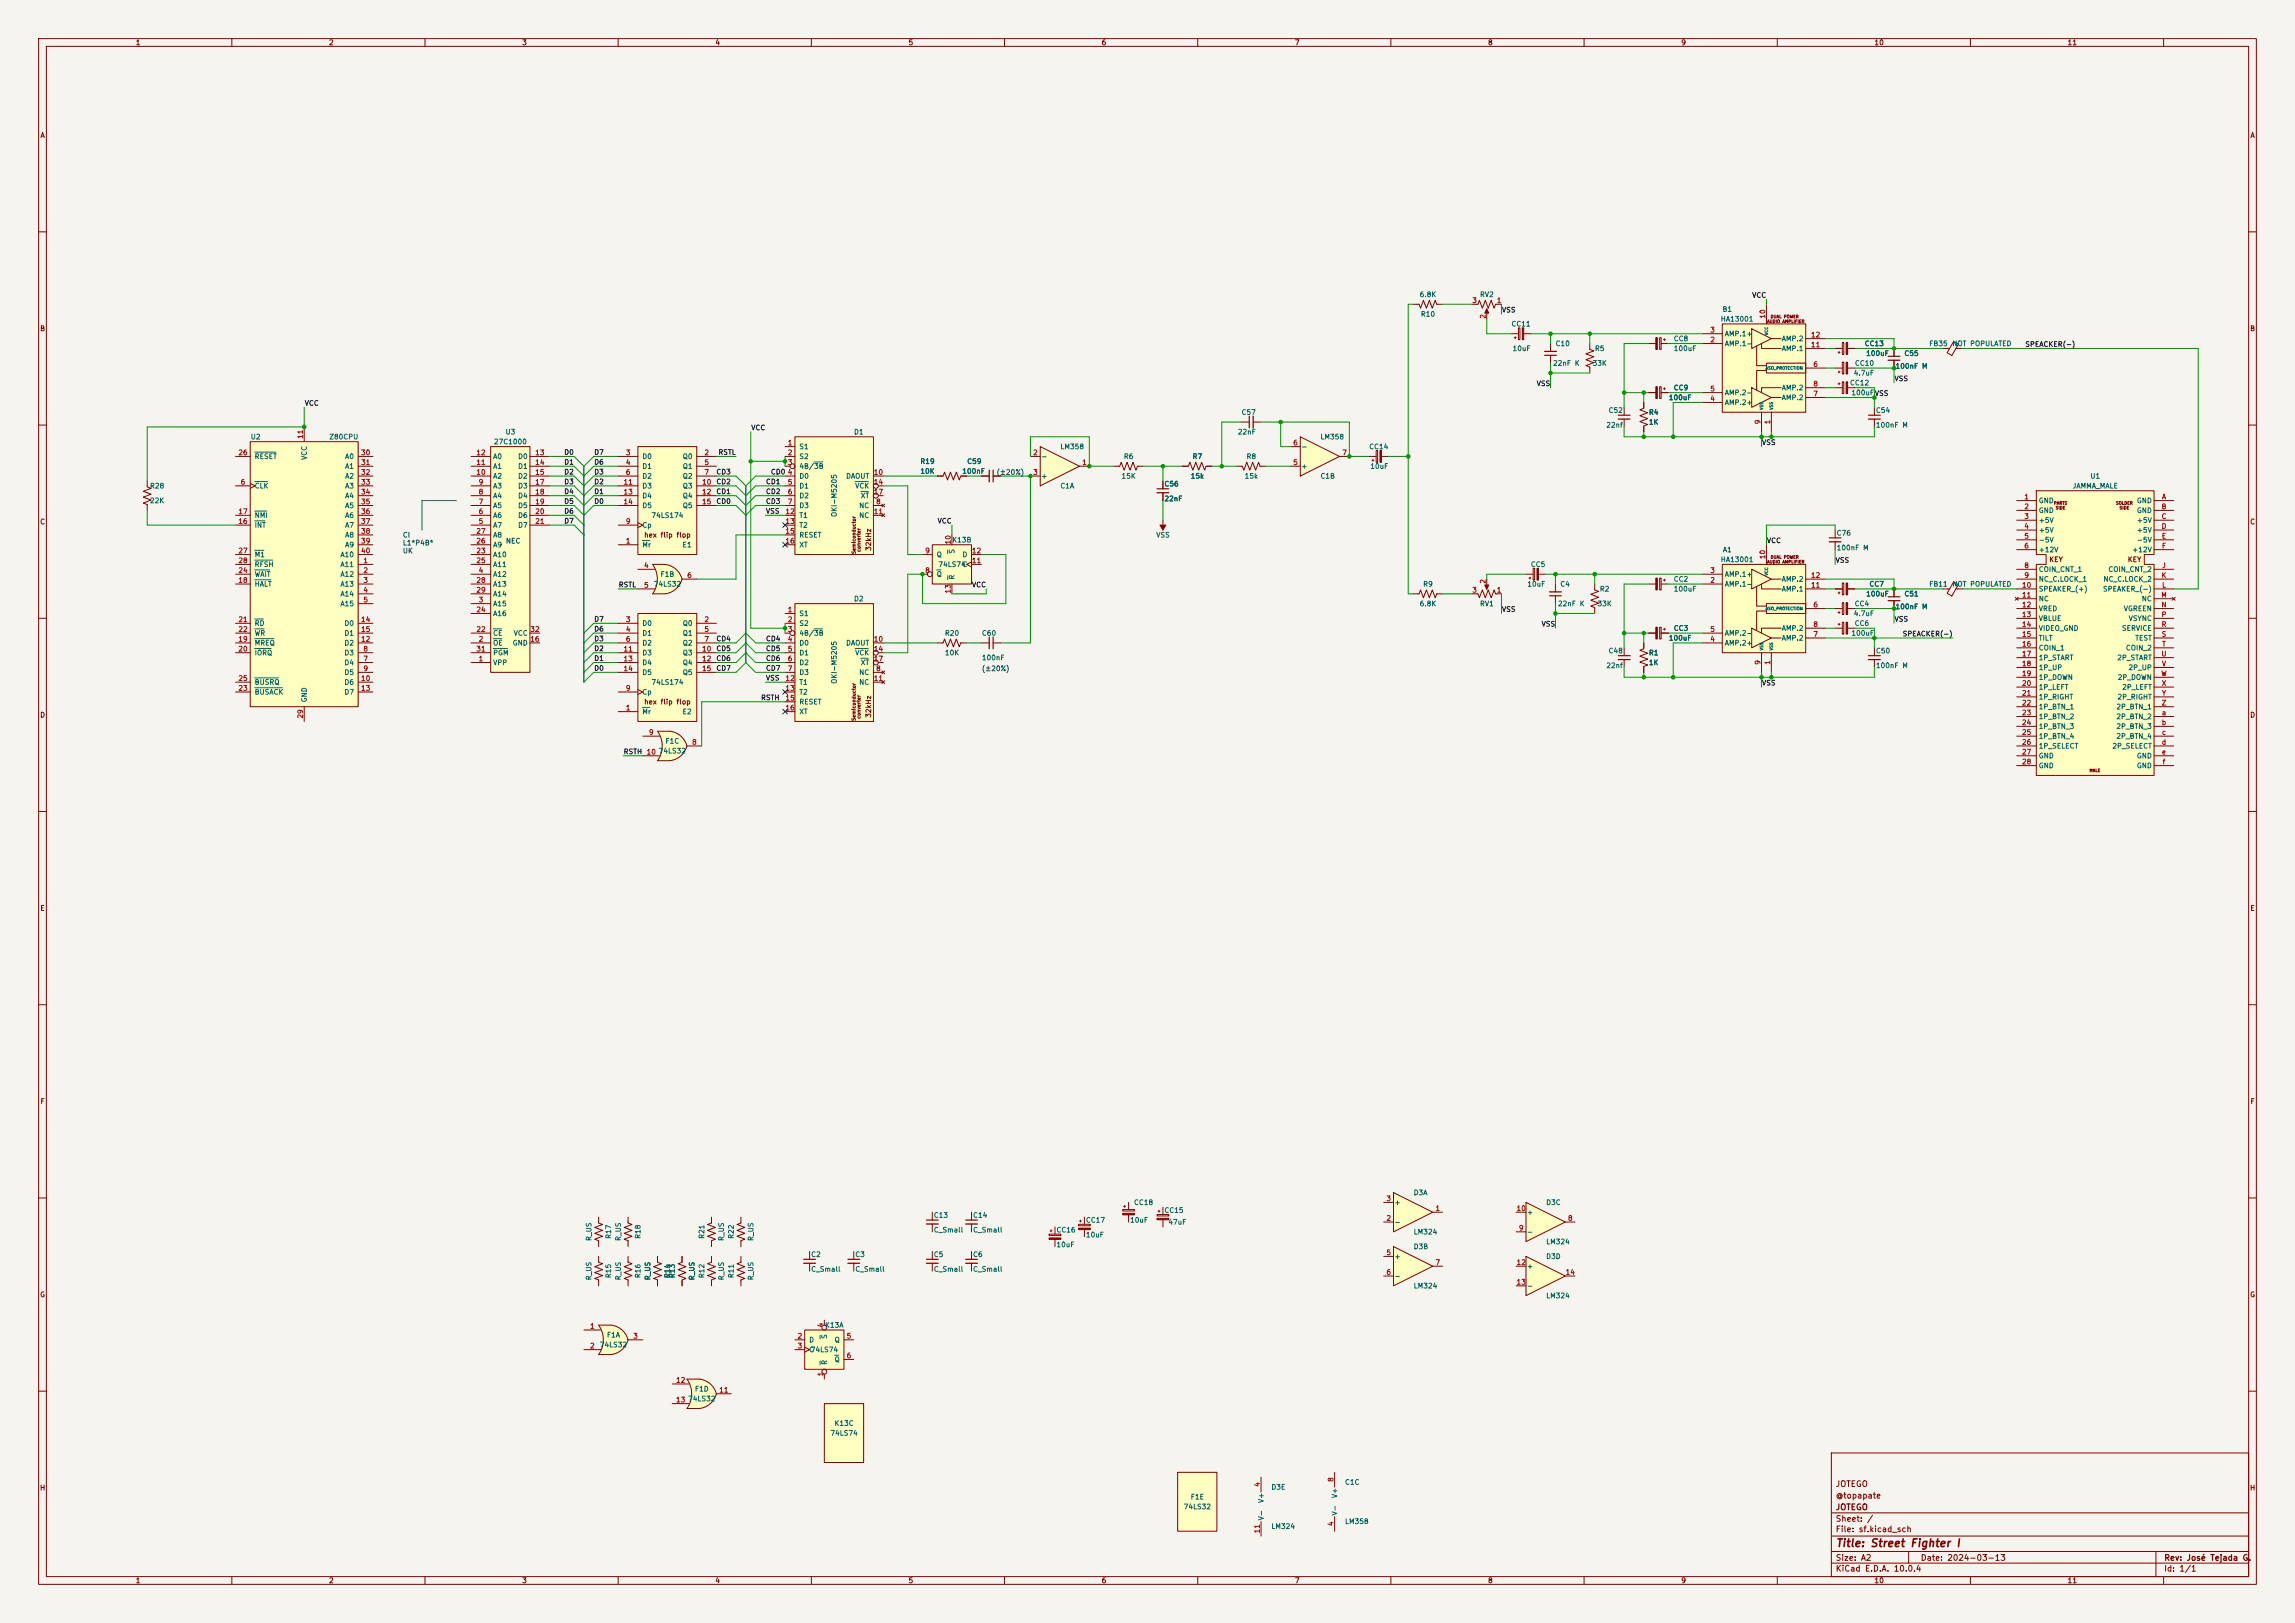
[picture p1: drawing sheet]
<svg xmlns="http://www.w3.org/2000/svg" width="594mm" height="420mm" viewBox="0 0 594 420" stroke-linecap="round" stroke-linejoin="round" font-family="sans-serif">
<defs><g id="words">
<text font-size="2" fill="#840000" x="475" y="400.8">Title: Street Fighter I</text>
<g font-size="1.5" fill="#840000">
<text x="475" y="388.1">@topapate</text>
<text x="475" y="385.1">JOTEGO</text>
<text x="475" y="394.1">Sheet: /</text>
<text x="475" y="391.1">JOTEGO</text>
<text x="475" y="396.8">File: sf.kicad_sch</text>
<text x="475" y="407">KiCad E.D.A. 10.0.4</text>
<text x="475" y="404.2">Size: A2</text>
<text x="497" y="404.2">Date: 2024-03-13</text>
<text x="560" y="404.2">Rev: José Tejada G.</text>
<text x="560" y="407">Id: 1/1</text>
</g>
<g font-size="1.3" fill="#840000">
<text x="35" y="12">1</text>
<text x="85" y="12">2</text>
<text x="135" y="12">3</text>
<text x="185" y="12">4</text>
<text x="235" y="12">5</text>
<text x="285" y="12">6</text>
<text x="335" y="12">7</text>
<text x="385" y="12">8</text>
<text x="435" y="12">9</text>
<text x="485" y="12">10</text>
<text x="535" y="12">11</text>
<text x="10.3" y="36">A</text>
<text x="582.3" y="36">A</text>
<text x="10.3" y="86">B</text>
<text x="582.3" y="86">B</text>
<text x="10.3" y="136">C</text>
<text x="582.3" y="136">C</text>
<text x="166.6" y="139.4">hex flip flop</text>
<text x="225.8" y="142.7" transform="rotate(-90 225.8 142.7)">32kHz</text>
<text x="530.3" y="145.8">KEY</text>
<text x="550.6" y="145.8">KEY</text>
<text x="10.3" y="186">D</text>
<text x="166.6" y="182.6">hex flip flop</text>
<text x="225.8" y="185.9" transform="rotate(-90 225.8 185.9)">32kHz</text>
<text x="582.3" y="186">D</text>
<text x="10.3" y="236">E</text>
<text x="582.3" y="236">E</text>
<text x="10.3" y="286">F</text>
<text x="582.3" y="286">F</text>
<text x="10.3" y="336">G</text>
<text x="582.3" y="336">G</text>
<text x="10.2" y="386">H</text>
<text x="582.2" y="386">H</text>
<text x="35" y="410">1</text>
<text x="85" y="410">2</text>
<text x="135" y="410">3</text>
<text x="185" y="410">4</text>
<text x="235" y="410">5</text>
<text x="285" y="410">6</text>
<text x="335" y="410">7</text>
<text x="385" y="410">8</text>
<text x="435" y="410">9</text>
<text x="485" y="410">10</text>
<text x="535" y="410">11</text>
</g>
<g font-size="1.3" fill="#006464">
<text x="367.3" y="77.2">6.8K</text>
<text x="382.9" y="77.2">RV2</text>
<text x="367.6" y="82.3">R10</text>
<text x="445.2" y="83.5">HA13001</text>
<text x="445.7" y="81">B1</text>
<text x="391.1" y="84.8">CC11</text>
<text x="402.5" y="89.9">C10</text>
<text x="433.1" y="88.6">CC8</text>
<text x="446.3" y="89.9">AMP.1-</text>
<text x="446.3" y="87.3">AMP.1+</text>
<text x="461" y="88.6">AMP.2</text>
<text x="482.5" y="89.9">CC13</text>
<text x="499.2" y="89.9">FB35</text>
<text x="505.2" y="89.9">NOT POPULATED</text>
<text x="391.4" y="91.1">10uF</text>
<text x="401.8" y="95">22nF K</text>
<text x="412.1" y="95">33K</text>
<text x="412.7" y="91.1">R5</text>
<text x="433.1" y="91.1">100uF</text>
<text x="461" y="91.1">AMP.1</text>
<text x="480" y="95">CC10</text>
<text x="482.9" y="92.4">100uF</text>
<text x="490.5" y="95.7">100nF M</text>
<text x="492.8" y="92.4">C55</text>
<text x="433.1" y="101.3">CC9</text>
<text x="461" y="101.3">AMP.2</text>
<text x="478.7" y="100">CC12</text>
<text x="479.7" y="97.5">4.7uF</text>
<text x="321.2" y="107.7">C57</text>
<text x="416.2" y="107.1">C52</text>
<text x="426.6" y="107.7">R4</text>
<text x="431.8" y="103.8">100uF</text>
<text x="446.3" y="105.1">AMP.2+</text>
<text x="446.3" y="102.6">AMP.2-</text>
<text x="461" y="103.8">AMP.2</text>
<text x="479.1" y="102.6">100uFVSS</text>
<text x="485.4" y="107.1">C54</text>
<text x="130.7" y="112.7">U3</text>
<text x="220.9" y="112.7">D1</text>
<text x="320.3" y="112.7">22nF</text>
<text x="415.6" y="111">22nf</text>
<text x="426.6" y="110.2">1K</text>
<text x="485.4" y="111">100nF M</text>
<text x="64.8" y="114">U2</text>
<text x="65.8" y="119.1">RESET</text>
<text x="79.7" y="119.1" transform="rotate(-90 79.7 119.1)">VCC</text>
<text x="85.1" y="114">Z80CPU</text>
<text x="89.2" y="119.1">A0</text>
<text x="127.5" y="119.1">A0</text>
<text x="127.7" y="115.3">27C1000</text>
<text x="134" y="119.1">D0</text>
<text x="166.1" y="119.1">D0</text>
<text x="176.6" y="119.1">Q0</text>
<text x="206.8" y="116.5">S1</text>
<text x="206.8" y="119.1">S2</text>
<text x="269.4" y="119.1">-</text>
<text x="274.3" y="116.5">LM358</text>
<text x="290.8" y="119.1">R6</text>
<text x="308.5" y="119.1">R7</text>
<text x="322.5" y="119.1">R8</text>
<text x="336.7" y="116.5">-</text>
<text x="341.6" y="114">LM358</text>
<text x="354.2" y="116.5">CC14</text>
<text x="89.2" y="121.6">A1</text>
<text x="89.2" y="124.2">A2</text>
<text x="127.5" y="124.2">A2</text>
<text x="127.5" y="121.6">A1</text>
<text x="134" y="121.6">D1</text>
<text x="134" y="124.2">D2</text>
<text x="166.1" y="121.6">D1</text>
<text x="166.1" y="124.2">D2</text>
<text x="176.6" y="121.6">Q1</text>
<text x="176.6" y="124.2">Q2</text>
<text x="206.8" y="121.6">4B/3B</text>
<text x="206.8" y="124.2">D0</text>
<text x="218.9" y="124.2">DAOUT</text>
<text x="238.1" y="120.4">R19</text>
<text x="238.1" y="122.9">10K</text>
<text x="248.9" y="122.9">100nF</text>
<text x="250.2" y="120.4">C59</text>
<text x="269.4" y="124.2">+</text>
<text x="290.2" y="124.2">15K</text>
<text x="308.1" y="124.2">15k</text>
<text x="322" y="124.2">15k</text>
<text x="336.7" y="121.6">+</text>
<text x="341.6" y="124.2">C1B</text>
<text x="354.5" y="121.6">10uF</text>
<text x="540.9" y="124.2">U1</text>
<text x="38.7" y="126.7">R28</text>
<text x="38.7" y="130.5">22K</text>
<text x="65.8" y="126.7">CLK</text>
<text x="89.2" y="126.7">A3</text>
<text x="89.2" y="129.2">A4</text>
<text x="89.2" y="131.8">A5</text>
<text x="127.5" y="131.8">A5</text>
<text x="127.5" y="129.2">A4</text>
<text x="127.5" y="126.7">A3</text>
<text x="134" y="126.7">D3</text>
<text x="134" y="129.2">D4</text>
<text x="134" y="131.8">D5</text>
<text x="166.1" y="126.7">D3</text>
<text x="166.1" y="129.2">D4</text>
<text x="166.1" y="131.8">D5</text>
<text x="176.6" y="126.7">Q3</text>
<text x="176.6" y="129.2">Q4</text>
<text x="176.6" y="131.8">Q5</text>
<text x="206.8" y="126.7">D1</text>
<text x="206.8" y="129.2">D2</text>
<text x="206.8" y="131.8">D3</text>
<text x="221.2" y="126.7">VCK</text>
<text x="222.2" y="131.8">NC</text>
<text x="222.7" y="129.2">XT</text>
<text x="274.3" y="126.7">C1A</text>
<text x="301.3" y="126.2">C56</text>
<text x="301.3" y="130">22nF</text>
<text x="527.6" y="130.5">GND</text>
<text x="536.3" y="126.7">JAMMA_MALE</text>
<text x="552.9" y="130.5">GND</text>
<text x="65.8" y="136.9">INT</text>
<text x="65.8" y="134.3">NMI</text>
<text x="89.2" y="134.3">A6</text>
<text x="89.2" y="136.9">A7</text>
<text x="127.5" y="136.9">A7</text>
<text x="127.5" y="134.3">A6</text>
<text x="134" y="134.3">D6</text>
<text x="134" y="136.9">D7</text>
<text x="166.1" y="136.9">Cp</text>
<text x="168.5" y="134.3">74LS174</text>
<text x="206.8" y="134.3">T1</text>
<text x="206.8" y="136.9">T2</text>
<text x="216.9" y="133.9" transform="rotate(-90 216.9 133.9)">OKI-M5205</text>
<text x="222.2" y="134.3">NC</text>
<text x="527.6" y="133.1">GND</text>
<text x="527.6" y="135.6">+5V</text>
<text x="552.9" y="133.1">GND</text>
<text x="552.9" y="135.6">+5V</text>
<text x="89.2" y="139.4">A8</text>
<text x="89.2" y="141.9">A9</text>
<text x="127.5" y="141.9">A9</text>
<text x="127.5" y="139.4">A8</text>
<text x="166.1" y="141.9">Mr</text>
<text x="176.5" y="141.9">E1</text>
<text x="206.8" y="139.4">RESET</text>
<text x="206.8" y="141.9">XT</text>
<text x="246.3" y="140.7">K13B</text>
<text x="247.4" y="143.4" transform="rotate(-90 247.4 143.4)">S</text>
<text x="299.1" y="139.4">VSS</text>
<text x="445.8" y="143.2">A1</text>
<text x="475.2" y="142.7">100nF M</text>
<text x="475.2" y="138.9">C76</text>
<text x="527.6" y="138.1">+5V</text>
<text x="527.6" y="140.7">-5V</text>
<text x="527.6" y="143.2">+12V</text>
<text x="551.7" y="143.2">+12V</text>
<text x="552.9" y="138.1">+5V</text>
<text x="552.9" y="140.7">-5V</text>
<text x="65.8" y="149.6">WAIT</text>
<text x="65.8" y="144.5">M1</text>
<text x="65.8" y="147">RFSH</text>
<text x="88" y="147">A11</text>
<text x="88" y="149.6">A12</text>
<text x="88" y="144.5">A10</text>
<text x="127.5" y="149.6">A12</text>
<text x="127.5" y="144.5">A10</text>
<text x="127.5" y="147">A11</text>
<text x="170.8" y="149.6">F1B</text>
<text x="242.3" y="149.6">Q</text>
<text x="242.3" y="144.5">Q</text>
<text x="242.7" y="147">74LS74</text>
<text x="249" y="147">C</text>
<text x="249" y="144.5">D</text>
<text x="396.1" y="147">CC5</text>
<text x="445.2" y="145.8">HA13001</text>
<text x="446.3" y="149.6">AMP.1+</text>
<text x="527.6" y="148.3">COIN_CNT_1</text>
<text x="545.6" y="148.3">COIN_CNT_2</text>
<text x="65.8" y="152.1">HALT</text>
<text x="88" y="152.1">A13</text>
<text x="88" y="154.6">A14</text>
<text x="127.5" y="152.1">A13</text>
<text x="127.5" y="154.6">A14</text>
<text x="169.1" y="152.1">74LS32</text>
<text x="220.9" y="155.9">D2</text>
<text x="247.4" y="150.1" transform="rotate(-90 247.4 150.1)">R</text>
<text x="368.2" y="152.1">R9</text>
<text x="395.2" y="152.1">10uF</text>
<text x="403.7" y="152.1">C4</text>
<text x="413.9" y="153.4">R2</text>
<text x="433.1" y="150.8">CC2</text>
<text x="433.1" y="153.4">100uF</text>
<text x="446.3" y="152.1">AMP.1-</text>
<text x="461" y="153.4">AMP.1</text>
<text x="461" y="150.8">AMP.2</text>
<text x="482.9" y="154.6">100uF</text>
<text x="483.7" y="152.1">CC7</text>
<text x="492.8" y="154.6">C51</text>
<text x="499.2" y="152.1">FB11</text>
<text x="505.2" y="152.1">NOT POPULATED</text>
<text x="527.6" y="150.8">NC_C.LOCK_1</text>
<text x="527.6" y="153.4">SPEAKER_(+)</text>
<text x="527.6" y="155.9">NC</text>
<text x="544.2" y="153.4">SPEAKER_(-)</text>
<text x="544.3" y="150.8">NC_C.LOCK_2</text>
<text x="554.2" y="155.9">NC</text>
<text x="88" y="157.2">A15</text>
<text x="127.5" y="157.2">A15</text>
<text x="127.5" y="159.7">A16</text>
<text x="206.8" y="159.7">S1</text>
<text x="367.3" y="157.2">6.8K</text>
<text x="382.9" y="157.2">RV1</text>
<text x="403.1" y="157.2">22nF K</text>
<text x="413.3" y="157.2">33K</text>
<text x="479.7" y="159.7">4.7uF</text>
<text x="479.9" y="157.2">CC4</text>
<text x="490.5" y="157.9">100nF M</text>
<text x="527.6" y="158.5">VRED</text>
<text x="527.6" y="161">VBLUE</text>
<text x="549.6" y="158.5">VGREEN</text>
<text x="550.8" y="161">VSYNC</text>
<text x="65.8" y="167.3">MREQ</text>
<text x="65.8" y="162.3">RD</text>
<text x="65.8" y="164.8">WR</text>
<text x="89" y="167.3">D2</text>
<text x="89" y="162.3">D0</text>
<text x="89" y="164.8">D1</text>
<text x="127.5" y="167.3">OE</text>
<text x="127.5" y="164.8">CE</text>
<text x="132.6" y="167.3">GND</text>
<text x="132.8" y="164.8">VCC</text>
<text x="166.1" y="162.3">D0</text>
<text x="166.1" y="164.8">D1</text>
<text x="166.1" y="167.3">D2</text>
<text x="176.6" y="162.3">Q0</text>
<text x="176.6" y="164.8">Q1</text>
<text x="176.6" y="167.3">Q2</text>
<text x="206.8" y="162.3">S2</text>
<text x="206.8" y="164.8">4B/3B</text>
<text x="206.8" y="167.3">D0</text>
<text x="218.9" y="167.3">DAOUT</text>
<text x="244.4" y="164.8">R20</text>
<text x="254" y="164.8">C60</text>
<text x="431.8" y="166.1">100uF</text>
<text x="433.1" y="163.5">CC3</text>
<text x="446.3" y="167.3">AMP.2+</text>
<text x="446.3" y="164.8">AMP.2-</text>
<text x="461" y="166.1">AMP.2</text>
<text x="461" y="163.5">AMP.2</text>
<text x="479.1" y="164.8">100uF</text>
<text x="479.9" y="162.3">CC6</text>
<text x="527.6" y="163.5">VIDEO_GND</text>
<text x="527.6" y="166.1">TILT</text>
<text x="549.1" y="163.5">SERVICE</text>
<text x="552.5" y="166.1">TEST</text>
<text x="65.8" y="169.9">IORQ</text>
<text x="89" y="172.4">D4</text>
<text x="89" y="169.9">D3</text>
<text x="127.5" y="172.4">VPP</text>
<text x="127.5" y="169.9">PGM</text>
<text x="166.1" y="169.9">D3</text>
<text x="166.1" y="172.4">D4</text>
<text x="176.6" y="169.9">Q3</text>
<text x="176.6" y="172.4">Q4</text>
<text x="206.8" y="169.9">D1</text>
<text x="206.8" y="172.4">D2</text>
<text x="221.2" y="169.9">VCK</text>
<text x="222.7" y="172.4">XT</text>
<text x="244.4" y="169.9">10K</text>
<text x="254" y="171.2">100nF</text>
<text x="415.6" y="173.2">22nf</text>
<text x="416.2" y="169.4">C48</text>
<text x="426.6" y="169.9">R1</text>
<text x="426.6" y="172.4">1K</text>
<text x="485.4" y="173.2">100nF M</text>
<text x="485.4" y="169.4">C50</text>
<text x="527.6" y="168.6">COIN_1</text>
<text x="527.6" y="171.2">1P_START</text>
<text x="527.6" y="173.7">1P_UP</text>
<text x="547.9" y="171.2">2P_START</text>
<text x="550.1" y="168.6">COIN_2</text>
<text x="550.8" y="173.7">2P_UP</text>
<text x="65.8" y="177.5">BUSRQ</text>
<text x="89" y="175">D5</text>
<text x="89" y="177.5">D6</text>
<text x="166.1" y="175">D5</text>
<text x="168.5" y="177.5">74LS174</text>
<text x="176.6" y="175">Q5</text>
<text x="206.8" y="175">D3</text>
<text x="206.8" y="177.5">T1</text>
<text x="216.9" y="177.1" transform="rotate(-90 216.9 177.1)">OKI-M5205</text>
<text x="222.2" y="175">NC</text>
<text x="222.2" y="177.5">NC</text>
<text x="527.6" y="176.2">1P_DOWN</text>
<text x="527.6" y="178.8">1P_LEFT</text>
<text x="548" y="176.2">2P_DOWN</text>
<text x="549.1" y="178.8">2P_LEFT</text>
<text x="65.8" y="180">BUSACK</text>
<text x="79.7" y="181.9" transform="rotate(-90 79.7 181.9)">GND</text>
<text x="89" y="180">D7</text>
<text x="166.1" y="185.1">Mr</text>
<text x="166.1" y="180">Cp</text>
<text x="176.5" y="185.1">E2</text>
<text x="206.8" y="180">T2</text>
<text x="206.8" y="182.6">RESET</text>
<text x="206.8" y="185.1">XT</text>
<text x="527.6" y="181.3">1P_RIGHT</text>
<text x="527.6" y="183.9">1P_BTN_1</text>
<text x="547.6" y="183.9">2P_BTN_1</text>
<text x="547.9" y="181.3">2P_RIGHT</text>
<text x="527.6" y="186.4">1P_BTN_2</text>
<text x="527.6" y="188.9">1P_BTN_3</text>
<text x="527.6" y="191.5">1P_BTN_4</text>
<text x="547.6" y="186.4">2P_BTN_2</text>
<text x="547.6" y="188.9">2P_BTN_3</text>
<text x="547.6" y="191.5">2P_BTN_4</text>
<text x="170.4" y="195.3">74LS32</text>
<text x="172.1" y="192.7">F1C</text>
<text x="527.6" y="194">1P_SELECT</text>
<text x="527.6" y="196.6">GND</text>
<text x="546.6" y="194">2P_SELECT</text>
<text x="552.9" y="196.6">GND</text>
<text x="527.6" y="199.1">GND</text>
<text x="552.9" y="199.1">GND</text>
<text x="365.8" y="309.6">D3A</text>
<text x="241.6" y="315.4">C13</text>
<text x="251.7" y="315.4">C14</text>
<text x="280.9" y="316.7">CC17</text>
<text x="292.4" y="316.7">10uF</text>
<text x="293.4" y="312.1">CC18</text>
<text x="301.3" y="314.2">CC15</text>
<text x="302.3" y="317.2">47uF</text>
<text x="360.8" y="317.2">-</text>
<text x="360.8" y="312.1">+</text>
<text x="395.1" y="314.7">+</text>
<text x="400.1" y="312.1">D3C</text>
<text x="153.4" y="321.3" transform="rotate(-90 153.4 321.3)">R_US</text>
<text x="158.5" y="320.7" transform="rotate(-90 158.5 320.7)">R17</text>
<text x="161" y="321.3" transform="rotate(-90 161 321.3)">R_US</text>
<text x="166.1" y="320.7" transform="rotate(-90 166.1 320.7)">R18</text>
<text x="182.6" y="320.7" transform="rotate(-90 182.6 320.7)">R21</text>
<text x="187.7" y="321.3" transform="rotate(-90 187.7 321.3)">R_US</text>
<text x="190.2" y="320.7" transform="rotate(-90 190.2 320.7)">R22</text>
<text x="195.3" y="321.3" transform="rotate(-90 195.3 321.3)">R_US</text>
<text x="241.6" y="319.2">C_Small</text>
<text x="251.7" y="319.2">C_Small</text>
<text x="273.3" y="319.2">CC16</text>
<text x="273.3" y="323">10uF</text>
<text x="280.9" y="320.5">10uF</text>
<text x="365.8" y="323.6">D3B</text>
<text x="365.8" y="319.7">LM324</text>
<text x="395.1" y="319.7">-</text>
<text x="400.1" y="322.3">LM324</text>
<text x="209.8" y="325.6">C2</text>
<text x="209.8" y="329.4">C_Small</text>
<text x="221.2" y="325.6">C3</text>
<text x="221.2" y="329.4">C_Small</text>
<text x="241.6" y="325.6">C5</text>
<text x="241.6" y="329.4">C_Small</text>
<text x="251.7" y="325.6">C6</text>
<text x="251.7" y="329.4">C_Small</text>
<text x="360.8" y="326.1">+</text>
<text x="395.1" y="328.6">+</text>
<text x="400.1" y="326.1">D3D</text>
<text x="153.4" y="331.4" transform="rotate(-90 153.4 331.4)">R_US</text>
<text x="158.5" y="330.9" transform="rotate(-90 158.5 330.9)">R15</text>
<text x="161" y="331.4" transform="rotate(-90 161 331.4)">R_US</text>
<text x="166.1" y="330.9" transform="rotate(-90 166.1 330.9)">R16</text>
<text x="168.6" y="331.4" transform="rotate(-90 168.6 331.4)">R_US</text>
<text x="173.7" y="330.9" transform="rotate(-90 173.7 330.9)">R14</text>
<text x="175" y="330.9" transform="rotate(-90 175 330.9)">R13</text>
<text x="180" y="331.4" transform="rotate(-90 180 331.4)">R_US</text>
<text x="182.6" y="330.9" transform="rotate(-90 182.6 330.9)">R12</text>
<text x="187.7" y="331.4" transform="rotate(-90 187.7 331.4)">R_US</text>
<text x="190.2" y="330.9" transform="rotate(-90 190.2 330.9)">R11</text>
<text x="195.3" y="331.4" transform="rotate(-90 195.3 331.4)">R_US</text>
<text x="360.8" y="331.2">-</text>
<text x="365.8" y="333.7">LM324</text>
<text x="395.1" y="333.7">-</text>
<text x="400.1" y="336.3">LM324</text>
<text x="157" y="346.4">F1A</text>
<text x="209.3" y="347.7">D</text>
<text x="213.4" y="343.9">K13A</text>
<text x="214.3" y="346.6" transform="rotate(-90 214.3 346.6)">S</text>
<text x="215.9" y="347.7">Q</text>
<text x="155.1" y="349">74LS32</text>
<text x="209.3" y="350.2">C</text>
<text x="209.7" y="350.2">74LS74</text>
<text x="214.3" y="353.3" transform="rotate(-90 214.3 353.3)">R</text>
<text x="215.9" y="352.8">Q</text>
<text x="178" y="362.9">74LS32</text>
<text x="179.7" y="360.4">F1D</text>
<text x="214.8" y="371.8">74LS74</text>
<text x="215.9" y="369.3">K13C</text>
<text x="308.1" y="388.3">F1E</text>
<text x="327.4" y="389.1" transform="rotate(-90 327.4 389.1)">V+</text>
<text x="328.9" y="385.8">D3E</text>
<text x="346.4" y="387.8" transform="rotate(-90 346.4 387.8)">V+</text>
<text x="348" y="384.5">C1C</text>
<text x="306.2" y="390.9">74LS32</text>
<text x="327.4" y="393.6" transform="rotate(-90 327.4 393.6)">V-</text>
<text x="328.9" y="395.9">LM324</text>
<text x="346.4" y="392.3" transform="rotate(-90 346.4 392.3)">V-</text>
<text x="348" y="394.7">LM358</text>
</g>
<g font-size="1.3" fill="#0f0f0f">
<text x="453.4" y="77.3">VCC</text>
<text x="388.6" y="81.2">VSS</text>
<text x="524.1" y="90">SPEACKER(-)</text>
<text x="397.6" y="100.2">VSS</text>
<text x="490.2" y="98.9">VSS</text>
<text x="78.7" y="105.3">VCC</text>
<text x="194.3" y="111.6">VCC</text>
<text x="145.9" y="118">D0</text>
<text x="153.7" y="118">D7</text>
<text x="185.8" y="118">RSTL</text>
<text x="455.9" y="115.4">VSS</text>
<text x="145.9" y="120.5">D1</text>
<text x="145.9" y="125.6">D3</text>
<text x="145.9" y="123.1">D2</text>
<text x="153.7" y="123.1">D3</text>
<text x="153.7" y="125.6">D2</text>
<text x="153.7" y="120.5">D6</text>
<text x="185.3" y="123.1">CD3</text>
<text x="185.3" y="125.6">CD2</text>
<text x="198.1" y="125.6">CD1</text>
<text x="199.4" y="123.1">CD0</text>
<text x="145.9" y="130.7">D5</text>
<text x="145.9" y="128.1">D4</text>
<text x="153.7" y="130.7">D0</text>
<text x="153.7" y="128.1">D1</text>
<text x="185.3" y="128.1">CD1</text>
<text x="185.3" y="130.7">CD0</text>
<text x="198.1" y="130.7">CD3</text>
<text x="198.1" y="128.1">CD2</text>
<text x="145.9" y="133.2">D6</text>
<text x="145.9" y="135.8">D7</text>
<text x="198.1" y="133.2">VSS</text>
<text x="242.5" y="135.8">VCC</text>
<text x="457.2" y="140.8">VCC</text>
<text x="475" y="145.9">VSS</text>
<text x="160" y="152.3">RSTL</text>
<text x="251.4" y="152.3">VCC</text>
<text x="153.7" y="161.2">D7</text>
<text x="388.6" y="158.6">VSS</text>
<text x="490.2" y="161.2">VSS</text>
<text x="153.7" y="166.2">D3</text>
<text x="153.7" y="163.7">D6</text>
<text x="185.3" y="166.2">CD4</text>
<text x="198.1" y="166.2">CD4</text>
<text x="398.9" y="162.4">VSS</text>
<text x="492.3" y="165">SPEACKER(-)</text>
<text x="153.7" y="171.3">D1</text>
<text x="153.7" y="168.8">D2</text>
<text x="153.7" y="173.9">D0</text>
<text x="185.3" y="173.9">CD7</text>
<text x="185.3" y="168.8">CD5</text>
<text x="185.3" y="171.3">CD6</text>
<text x="198.1" y="173.9">CD7</text>
<text x="198.1" y="171.3">CD6</text>
<text x="198.1" y="168.8">CD5</text>
<text x="198.1" y="176.4">VSS</text>
<text x="455.9" y="177.7">VSS</text>
<text x="196.8" y="181.5">RSTH</text>
<text x="161.3" y="195.5">RSTH</text>
</g>
<g font-size="1.3" fill="#a90000">
<text x="380.9" y="78.7">3</text>
<text x="384.8" y="82.6" transform="rotate(-90 384.8 82.6)">2</text>
<text x="387.3" y="78.7">1</text>
<text x="457.2" y="82.6" transform="rotate(-90 457.2 82.6)">10</text>
<text x="442.5" y="88.9">2</text>
<text x="442.5" y="86.3">3</text>
<text x="468.6" y="87.6">12</text>
<text x="468.6" y="90.1">11</text>
<text x="469.2" y="95.2">6</text>
<text x="442.5" y="101.6">5</text>
<text x="469.2" y="100.3">8</text>
<text x="442.5" y="104.1">4</text>
<text x="469.2" y="102.8">7</text>
<text x="78.7" y="113.7" transform="rotate(-90 78.7 113.7)">11</text>
<text x="455.9" y="109.9" transform="rotate(-90 455.9 109.9)">9</text>
<text x="458.4" y="109.9" transform="rotate(-90 458.4 109.9)">1</text>
<text x="61.6" y="118.1">26</text>
<text x="93.3" y="118.1">30</text>
<text x="123.1" y="118.1">12</text>
<text x="138.4" y="118.1">13</text>
<text x="161.9" y="118.1">3</text>
<text x="182.2" y="118.1">2</text>
<text x="203.8" y="115.5">1</text>
<text x="203.8" y="118.1">2</text>
<text x="267.3" y="118.1">2</text>
<text x="334.6" y="115.5">6</text>
<text x="347.3" y="118.1">7</text>
<text x="62.2" y="125.7">6</text>
<text x="93.3" y="120.6">31</text>
<text x="93.3" y="123.2">32</text>
<text x="93.3" y="125.7">33</text>
<text x="123.1" y="123.2">10</text>
<text x="123.1" y="120.6">11</text>
<text x="123.8" y="125.7">9</text>
<text x="138.4" y="120.6">14</text>
<text x="138.4" y="123.2">15</text>
<text x="138.4" y="125.7">17</text>
<text x="161.2" y="125.7">11</text>
<text x="161.9" y="120.6">4</text>
<text x="161.9" y="123.2">6</text>
<text x="181.6" y="125.7">10</text>
<text x="182.2" y="120.6">5</text>
<text x="182.2" y="123.2">7</text>
<text x="203.8" y="120.6">3</text>
<text x="203.8" y="123.2">4</text>
<text x="203.8" y="125.7">5</text>
<text x="226" y="123.2">10</text>
<text x="226" y="125.7">14</text>
<text x="267.3" y="123.2">3</text>
<text x="280" y="120.6">1</text>
<text x="334.6" y="120.6">5</text>
<text x="93.3" y="128.2">34</text>
<text x="93.3" y="130.8">35</text>
<text x="123.8" y="130.8">7</text>
<text x="123.8" y="128.2">8</text>
<text x="138.4" y="128.2">18</text>
<text x="138.4" y="130.8">19</text>
<text x="161.2" y="128.2">13</text>
<text x="161.2" y="130.8">14</text>
<text x="181.6" y="128.2">12</text>
<text x="181.6" y="130.8">15</text>
<text x="203.8" y="128.2">6</text>
<text x="203.8" y="130.8">7</text>
<text x="226" y="128.2">17</text>
<text x="226.6" y="130.8">8</text>
<text x="523.8" y="129.5">1</text>
<text x="559.4" y="129.5">A</text>
<text x="61.6" y="135.9">16</text>
<text x="61.6" y="133.3">17</text>
<text x="93.3" y="133.3">36</text>
<text x="93.3" y="135.9">37</text>
<text x="123.8" y="135.9">5</text>
<text x="123.8" y="133.3">6</text>
<text x="138.4" y="133.3">20</text>
<text x="138.4" y="135.9">21</text>
<text x="161.9" y="135.9">9</text>
<text x="203.2" y="133.3">12</text>
<text x="203.2" y="135.9">13</text>
<text x="226" y="133.3">11</text>
<text x="523.8" y="132.1">2</text>
<text x="523.8" y="134.6">3</text>
<text x="523.8" y="137.1">4</text>
<text x="559.3" y="132.1">B</text>
<text x="559.3" y="134.6">C</text>
<text x="559.3" y="137.1">D</text>
<text x="61.6" y="143.5">27</text>
<text x="93.3" y="138.4">38</text>
<text x="93.3" y="140.9">39</text>
<text x="93.3" y="143.5">40</text>
<text x="123.1" y="143.5">23</text>
<text x="123.1" y="140.9">26</text>
<text x="123.1" y="138.4">27</text>
<text x="161.9" y="140.9">1</text>
<text x="203.2" y="138.4">15</text>
<text x="203.2" y="140.9">16</text>
<text x="239.3" y="143.5">9</text>
<text x="246.4" y="141" transform="rotate(-90 246.4 141)">10</text>
<text x="251.4" y="143.5">12</text>
<text x="523.8" y="139.7">5</text>
<text x="523.8" y="142.2">6</text>
<text x="559.4" y="139.7">E</text>
<text x="559.4" y="142.2">F</text>
<text x="61.6" y="148.6">24</text>
<text x="61.6" y="146">28</text>
<text x="93.9" y="146">1</text>
<text x="93.9" y="148.6">2</text>
<text x="123.1" y="146">25</text>
<text x="123.8" y="148.6">4</text>
<text x="166.6" y="147.3">4</text>
<text x="177.7" y="149.8">6</text>
<text x="239.3" y="148.6">8</text>
<text x="251.4" y="146">11</text>
<text x="442.5" y="148.6">3</text>
<text x="457.2" y="144.8" transform="rotate(-90 457.2 144.8)">10</text>
<text x="468.6" y="149.8">12</text>
<text x="523.8" y="147.3">8</text>
<text x="523.8" y="149.8">9</text>
<text x="559.3" y="149.8">K</text>
<text x="559.5" y="147.3">J</text>
<text x="61.6" y="151.1">18</text>
<text x="93.9" y="151.1">3</text>
<text x="93.9" y="153.6">4</text>
<text x="123.1" y="151.1">28</text>
<text x="123.1" y="153.6">29</text>
<text x="166.6" y="152.4">5</text>
<text x="246.4" y="153.7" transform="rotate(-90 246.4 153.7)">13</text>
<text x="380.9" y="153.6">3</text>
<text x="384.8" y="151.2" transform="rotate(-90 384.8 151.2)">2</text>
<text x="387.3" y="153.6">1</text>
<text x="442.5" y="151.1">2</text>
<text x="468.6" y="152.4">11</text>
<text x="523.2" y="152.4">10</text>
<text x="523.2" y="154.9">11</text>
<text x="559.2" y="154.9">M</text>
<text x="559.5" y="152.4">L</text>
<text x="61.6" y="161.3">21</text>
<text x="93.3" y="161.3">14</text>
<text x="93.9" y="156.2">5</text>
<text x="123.1" y="158.7">24</text>
<text x="123.8" y="156.2">3</text>
<text x="161.9" y="161.3">3</text>
<text x="182.2" y="161.3">2</text>
<text x="203.8" y="158.7">1</text>
<text x="203.8" y="161.3">2</text>
<text x="469.2" y="157.5">6</text>
<text x="523.2" y="157.5">12</text>
<text x="523.2" y="160">13</text>
<text x="559.3" y="157.5">N</text>
<text x="559.3" y="160">P</text>
<text x="61.6" y="166.3">19</text>
<text x="61.6" y="163.8">22</text>
<text x="93.3" y="166.3">12</text>
<text x="93.3" y="163.8">15</text>
<text x="123.1" y="163.8">22</text>
<text x="123.8" y="166.3">2</text>
<text x="137.1" y="166.3">16</text>
<text x="137.1" y="163.8">32</text>
<text x="161.9" y="163.8">4</text>
<text x="161.9" y="166.3">6</text>
<text x="182.2" y="163.8">5</text>
<text x="182.2" y="166.3">7</text>
<text x="203.8" y="163.8">3</text>
<text x="203.8" y="166.3">4</text>
<text x="226" y="166.3">10</text>
<text x="442.5" y="166.3">4</text>
<text x="442.5" y="163.8">5</text>
<text x="469.2" y="165.1">7</text>
<text x="469.2" y="162.5">8</text>
<text x="523.2" y="162.5">14</text>
<text x="523.2" y="165.1">15</text>
<text x="523.2" y="167.6">16</text>
<text x="559.3" y="162.5">R</text>
<text x="559.4" y="165.1">S</text>
<text x="559.5" y="167.6">T</text>
<text x="61.6" y="168.9">20</text>
<text x="93.9" y="171.4">7</text>
<text x="93.9" y="168.9">8</text>
<text x="93.9" y="174">9</text>
<text x="123.1" y="168.9">31</text>
<text x="123.8" y="171.4">1</text>
<text x="161.2" y="168.9">11</text>
<text x="161.2" y="171.4">13</text>
<text x="161.2" y="174">14</text>
<text x="181.6" y="168.9">10</text>
<text x="181.6" y="171.4">12</text>
<text x="181.6" y="174">15</text>
<text x="203.8" y="168.9">5</text>
<text x="203.8" y="171.4">6</text>
<text x="203.8" y="174">7</text>
<text x="226" y="168.9">14</text>
<text x="226" y="171.4">17</text>
<text x="226.6" y="174">8</text>
<text x="455.9" y="172.2" transform="rotate(-90 455.9 172.2)">9</text>
<text x="458.4" y="172.2" transform="rotate(-90 458.4 172.2)">1</text>
<text x="523.2" y="170.2">17</text>
<text x="523.2" y="172.7">18</text>
<text x="559.3" y="170.2">U</text>
<text x="559.4" y="172.7">V</text>
<text x="61.6" y="179">23</text>
<text x="61.6" y="176.5">25</text>
<text x="93.3" y="176.5">10</text>
<text x="93.3" y="179">13</text>
<text x="161.9" y="179">9</text>
<text x="203.2" y="176.5">12</text>
<text x="203.2" y="179">13</text>
<text x="226" y="176.5">11</text>
<text x="523.2" y="175.2">19</text>
<text x="523.2" y="177.8">20</text>
<text x="559.2" y="175.2">W</text>
<text x="559.4" y="177.8">X</text>
<text x="161.9" y="184.1">1</text>
<text x="203.2" y="181.6">15</text>
<text x="203.2" y="184.1">16</text>
<text x="523.2" y="180.3">21</text>
<text x="523.2" y="182.9">22</text>
<text x="523.2" y="185.4">23</text>
<text x="559.4" y="182.9">Z</text>
<text x="559.4" y="185.4">a</text>
<text x="559.4" y="180.3">Y</text>
<text x="78.7" y="186.1" transform="rotate(-90 78.7 186.1)">29</text>
<text x="167.8" y="190.5">9</text>
<text x="523.2" y="187.9">24</text>
<text x="523.2" y="190.5">25</text>
<text x="559.4" y="187.9">b</text>
<text x="559.4" y="190.5">c</text>
<text x="167.2" y="195.6">10</text>
<text x="179" y="193">8</text>
<text x="523.2" y="193">26</text>
<text x="523.2" y="195.6">27</text>
<text x="559.4" y="193">d</text>
<text x="559.4" y="195.6">e</text>
<text x="523.2" y="198.1">28</text>
<text x="559.6" y="198.1">f</text>
<text x="358.7" y="311.1">3</text>
<text x="358.7" y="316.2">2</text>
<text x="371.4" y="313.7">1</text>
<text x="392.4" y="313.7">10</text>
<text x="405.7" y="316.2">8</text>
<text x="393" y="318.7">9</text>
<text x="358.7" y="325.1">5</text>
<text x="371.4" y="327.6">7</text>
<text x="392.4" y="327.6">12</text>
<text x="358.7" y="330.2">6</text>
<text x="392.4" y="332.7">13</text>
<text x="405.1" y="330.2">14</text>
<text x="152.6" y="344.1">1</text>
<text x="163.8" y="346.7">3</text>
<text x="206.3" y="346.7">2</text>
<text x="213.3" y="343.6" transform="rotate(-90 213.3 343.6)">4</text>
<text x="219" y="346.7">5</text>
<text x="152.6" y="349.2">2</text>
<text x="206.3" y="349.2">3</text>
<text x="219" y="351.8">6</text>
<text x="174.8" y="358.1">12</text>
<text x="213.3" y="356.3" transform="rotate(-90 213.3 356.3)">1</text>
<text x="174.8" y="363.2">13</text>
<text x="186" y="360.7">11</text>
<text x="345.4" y="383.6" transform="rotate(-90 345.4 383.6)">8</text>
<text x="326.4" y="384.9" transform="rotate(-90 326.4 384.9)">4</text>
<text x="345.4" y="395" transform="rotate(-90 345.4 395)">4</text>
<text x="326.4" y="396.9" transform="rotate(-90 326.4 396.9)">11</text>
</g>
<g font-size="1.3" fill="#0000c2">
<text x="257.8" y="123.2">(±20%)</text>
<text x="104.1" y="139.4">CI</text>
<text x="104.1" y="141.4">L1*P4B*</text>
<text x="104.1" y="143.5">UK</text>
<text x="130.8" y="140.9">NEC</text>
<text x="254" y="174">(±20%)</text>
</g>
<g font-size=".9" fill="#840000">
<text x="221.7" y="143.5" transform="rotate(-90 221.7 143.5)">Semiconductor</text>
<text x="222.9" y="142.9" transform="rotate(-90 222.9 142.9)">converter</text>
<text x="221.7" y="186.7" transform="rotate(-90 221.7 186.7)">Semiconductor</text>
<text x="222.9" y="186.1" transform="rotate(-90 222.9 186.1)">converter</text>
</g>
<g font-size=".8" fill="#840000">
<text x="457.3" y="83.7">AUDIO AMPLIFIER</text>
<text x="458.2" y="82.5">DUAL POWER</text>
<text x="531.5" y="130.8">PARTS</text>
<text x="547.6" y="130.8">SOLDER</text>
<text x="532" y="132">SIDE</text>
<text x="548.5" y="132">SIDE</text>
<text x="457.3" y="146">AUDIO AMPLIFIER</text>
<text x="458.2" y="144.7">DUAL POWER</text>
<text x="540.7" y="200">MALE</text>
</g>
<g font-size=".8" fill="#006464">
<text x="457.8" y="86.8" transform="rotate(-90 457.8 86.8)">VCC</text>
<text x="456.9" y="95.8">ASO_PROTECTION</text>
<text x="456.5" y="106.2" transform="rotate(-90 456.5 106.2)">VSS</text>
<text x="459.1" y="106.2" transform="rotate(-90 459.1 106.2)">VSS</text>
<text x="457.8" y="149" transform="rotate(-90 457.8 149)">VCC</text>
<text x="456.9" y="158.1">ASO_PROTECTION</text>
<text x="456.5" y="168.4" transform="rotate(-90 456.5 168.4)">VSS</text>
<text x="459.1" y="168.4" transform="rotate(-90 459.1 168.4)">VSS</text>
</g>
</g></defs>
<path d="M0 0h594v420h-594z" fill="#f5f4ef" stroke="#f5f4ef" stroke-width=".26"/>
<g fill="none" stroke="#840000" stroke-width=".26">
<path d="M10 10h574v400h-574zM12 12h570v396h-570zM60 10v2M110 10v2M160 10v2M210 10v2M260 10v2M310 10v2M360 10v2M410 10v2M460 10v2M510 10v2"/>
<path d="M560 10v2M10 60h2M582 60h2M10 110h2M582 110h2M10 160h2M582 160h2M10 210h2M582 210h2M10 260h2M582 260h2M10 310h2"/>
<path d="M582 310h2M10 360h2M474 376h108v32h-108zM582 360h2M474 397.5h108M474 391.5h108M60 408v2M110 408v2M160 408v2M210 408v2M260 408v2M310 408v2"/>
<path d="M360 408v2M410 408v2M460 408v2M474 404.5h108M474 401.5h108M494 401.5v3M510 408v2M558 401.5v6.5M560 408v2"/>
</g>
<path d="M165.1 158.8h15.2v27.9h-15.2z" fill="#ffffc2"/>
<g fill="none" stroke="#840000" stroke-width=".26">
<path d="M165.1 158.8h15.2v27.9h-15.2zM160 161.3h5.1M160 163.8h5.1M160 166.4h5.1M160 179.1h5.1M160 168.9h5.1M160 171.5h5.1M160 174h5.1M165.1 178.4l1.3 .7-1.3 .6M180.3 161.3h5.1M180.3 163.8h5.1M180.3 166.4h5.1"/>
<path d="M180.3 168.9h5.1M180.3 171.5h5.1M180.3 174h5.1M160 184.2h5.1"/>
</g>
<path d="M166.2 183h2" fill="none" stroke="#006464" stroke-width=".26"/>
<path d="M395 325.1l10.1 5.1-10.1 5.1z" fill="#ffffc2"/>
<path d="M392.4 327.7h2.6M392.4 332.7h2.6M395 325.1l10.1 5.1-10.1 5.1zM405.1 330.2h2.6" fill="none" stroke="#840000" stroke-width=".26"/>
<path d="M360.7 322.6l10.1 5.1-10.1 5z" fill="#ffffc2"/>
<path d="M358.1 325.1h2.6M358.1 330.2h2.6M360.7 322.6l10.1 5.1-10.1 5zM370.8 327.7h2.6" fill="none" stroke="#840000" stroke-width=".26"/>
<path d="M360.7 308.6l10.1 5.1-10.1 5.1z" fill="#ffffc2"/>
<g fill="none" stroke="#840000" stroke-width=".26">
<path d="M38.1 124.5v1.5l1 .4-2 .7 2 .8-2 .8 2 .7-2 .8 1 .4v1.5M426.7 151.1h1.9M429.6 149.6h.3v3.1h-.3zM429.9 151.1h1.9M430.5 150.1h.5M430.8 149.9v.5M475 157.5h1.8M475.7 158.5h.5M476 158.2v.6M476.8 156h.4v3h-.4zM478.2 157.5h1.9M420.4 167.6v2.1"/>
<path d="M420.4 170.7v2M425.4 166.4v1.5l-1 .4 2.1 .7-2.1 .8 2.1 .8-2.1 .7 2.1 .8-1.1 .4v1.5M426.7 163.8h1.9M429.6 162.3h.3v3.1h-.3zM429.9 163.8h1.9M430.5 162.8h.5M430.8 162.6v.5M475 162.6h1.8M475.7 161.5h.5M476 161.3v.5M476.8 161h.4v3.1h-.4zM478.2 162.6h1.9"/>
<path d="M358.1 316.2h2.6M358.1 311.2h2.6M360.7 308.6l10.1 5.1-10.1 5.1zM370.8 313.7h2.6"/>
</g>
<g fill="#840000" stroke="#840000" stroke-width=".26">
<path d="M428.6 149.6h.4v3.1h-.4z"/>
<path d="M428.6 162.3h.4v3.1h-.4z"/>
<path d="M477.8 156h.4v3h-.4z"/>
<path d="M477.8 161h.4v3.1h-.4z"/>
</g>
<path d="M418.8 169.7h3.1" fill="none" stroke="#840000" stroke-width=".3"/>
<path d="M418.8 170.7h3.1" fill="none" stroke="#840000" stroke-width=".33"/>
<path d="M127 115.6h10.2v58.4h-10.2z" fill="#ffffc2"/>
<g fill="none" stroke="#840000" stroke-width=".26">
<path d="M121.9 118.1h5.1M127 115.6h10.2v58.4h-10.2zM137.2 118.1h5M121.9 135.9h5.1M121.9 133.4h5.1M121.9 130.8h5.1M121.9 128.3h5.1M121.9 125.7h5.1M121.9 123.2h5.1M121.9 120.7h5.1M121.9 138.4h5.1M137.2 135.9h5"/>
<path d="M137.2 133.4h5M137.2 130.8h5M137.2 128.3h5M137.2 125.7h5M137.2 123.2h5M137.2 120.7h5M475 137.2v2M121.9 156.2h5.1M121.9 148.6h5.1M121.9 143.5h5.1M121.9 158.8h5.1M121.9 146.1h5.1"/>
<path d="M121.9 141h5.1M121.9 151.1h5.1M121.9 153.7h5.1M475 140.2v2M121.9 171.5h5.1M121.9 166.4h5.1M121.9 163.8h5.1M121.9 168.9h5.1M137.2 166.4h2.5M137.2 163.8h2.5"/>
</g>
<path d="M127.6 165.3h2.3M127.6 162.7h2.2M127.6 167.8h3.8" fill="none" stroke="#006464" stroke-width=".26"/>
<path d="M473.5 139.2h3" fill="none" stroke="#840000" stroke-width=".3"/>
<path d="M473.5 140.2h3" fill="none" stroke="#840000" stroke-width=".33"/>
<g fill="#ffffc2">
<path d="M445.8 146.1h21.6v22.8h-21.6z"/>
<path d="M453.4 147.3l5.1 2.6-5.1 2.5z"/>
<path d="M453.4 162.6l5.1 2.5-5.1 2.5z"/>
</g>
<g fill="none" stroke="#840000" stroke-width=".26">
<path d="M391.2 86.4h1.8M391.9 87.4h.5M392.2 87.1v.5M393 84.8h.4v3.1h-.4zM394.4 86.4h1.8M401.3 88.9v2M401.3 91.9v2.1M411.5 88.9v1.5l1 .4-2 .8 2 .7-2 .8 2 .8-2 .7 1 .4v1.5M354.3 118.1h1.9M355.1 119.1h.5M355.3 118.9v.5M356.2 116.6h.4v3h-.4z"/>
<path d="M357.6 118.1h1.8M365.8 153.7h1.5l.4-1 .7 2 .8-2 .8 2 .7-2 .8 2 .4-1h1.5M381 153.7h1.5l.4 1 .8-2 .7 2 .8-2 .8 2 .7-2 .4 1h1.5M384.8 149.9v2.2M395 148.6h1.8M395.7 149.6h.5M396 149.4v.5M396.8 147.1h.4v3h-.4zM398.2 148.6h1.8M402.6 151.1v2.1M402.6 154.2v2M440.7 151.1h5.1"/>
<path d="M440.7 148.6h5.1M445.8 146.1h21.6v22.8h-21.6zM453.4 147.3l5.1 2.6-5.1 2.5zM454.7 151.8v5h2.5M455.9 151.1v1.3h5.1M457.2 156.2h10.2v2.6h-10.2zM457.2 158.1h-2.5v5.1M457.2 141v5.1M458.5 149.9h2.5M467.4 149.9h5M467.4 157.5h5M467.4 152.4h5"/>
<path d="M440.7 166.4h5.1M440.7 163.8h5.1M453.4 162.6l5.1 2.5-5.1 2.5zM455.9 168.9v5.1M458.5 165.1h2.5M458.5 168.9v5.1M461 162.6h-5.1v1.2M467.4 165.1h5M467.4 162.6h5"/>
</g>
<g fill="#840000" stroke="#840000" stroke-width=".26">
<path d="M384.3 151.4h1l-.5 1.1z"/>
<path d="M397.8 147.1h.4v3h-.4z"/>
<path d="M357.2 116.6h.4v3h-.4z"/>
<path d="M394 84.8h.4v3.1h-.4z"/>
</g>
<path d="M399.8 91.9h3M401.1 154.2h3" fill="none" stroke="#840000" stroke-width=".3"/>
<path d="M399.8 90.9h3M401.1 153.2h3" fill="none" stroke="#840000" stroke-width=".33"/>
<path d="M64.8 114.3h27.9v68.6h-27.9z" fill="#ffffc2"/>
<g fill="none" stroke="#840000" stroke-width=".26">
<path d="M365.8 78.7h1.5l.4 1.1 .7-2.1 .8 2.1 .8-2.1 .7 2.1 .8-2.1 .4 1h1.5M381 78.7h1.5l.4-1 .8 2.1 .7-2.1 .8 2.1 .8-2.1 .7 2.1 .4-1.1h1.5M384.8 80.3v2.3M61 118.1h3.8M64.8 114.3h27.9v68.6h-27.9zM78.7 110.5v3.8M92.7 118.1h3.8M420.4 105.4v2M420.4 108.5v2M61 125.7h3.8M61 135.9h3.8M61 133.4h3.8"/>
<path d="M64.8 125.1l1.2 .6-1.2 .7M92.7 125.7h3.8M92.7 135.9h3.8M92.7 133.4h3.8M92.7 120.7h3.8M92.7 123.2h3.8M92.7 128.3h3.8M92.7 130.8h3.8M92.7 138.4h3.8M61 146.1h3.8M61 148.6h3.8M61 151.1h3.8"/>
<path d="M61 143.5h3.8M92.7 146.1h3.8M92.7 148.6h3.8M92.7 151.1h3.8M92.7 153.7h3.8M92.7 156.2h3.8M92.7 143.5h3.8M92.7 141h3.8M412.7 151.1v1.6l1.1 .3-2.1 .8 2.1 .8-2.1 .7 2.1 .8-2.1 .7 1 .4v1.6M61 168.9h3.8M61 176.5h3.8M61 166.4h3.8"/>
<path d="M61 179.1h3.8M61 161.3h3.8M61 163.8h3.8M92.7 171.5h3.8M92.7 168.9h3.8M92.7 174h3.8M92.7 176.5h3.8M92.7 166.4h3.8M92.7 179.1h3.8M92.7 161.3h3.8M92.7 163.8h3.8M78.7 182.9v3.8"/>
</g>
<g fill="none" stroke="#006464" stroke-width=".26">
<path d="M65.9 117h5.5M65.9 124.6h3.3M65.9 134.8h2.7M65.9 132.2h3.1M65.9 150h4.2M65.9 147.5h3.9M65.9 142.4h2.4M65.9 144.9h4.7M65.9 165.3h5M65.9 167.8h4.3M65.9 160.2h2.3M65.9 162.7h2.5"/>
<path d="M65.9 178h7.2M65.9 175.4h6.2"/>
</g>
<path d="M384.8 79.9l.5 1.1h-1z" fill="#840000" stroke="#840000" stroke-width=".26"/>
<path d="M418.8 107.4h3.1" fill="none" stroke="#840000" stroke-width=".3"/>
<path d="M418.8 108.5h3.1" fill="none" stroke="#840000" stroke-width=".33"/>
<g fill="#ffffc2">
<path d="M445.8 83.8h21.6v22.9h-21.6z"/>
<path d="M453.4 85.1l5.1 2.5-5.1 2.6z"/>
<path d="M453.4 100.3l5.1 2.6-5.1 2.5z"/>
</g>
<g fill="none" stroke="#840000" stroke-width=".26">
<path d="M457.2 78.7v5.1M440.7 88.9h5.1M440.7 86.4h5.1M445.8 83.8h21.6v22.9h-21.6zM453.4 85.1l5.1 2.5-5.1 2.6zM454.7 89.5v5.1h2.5M455.9 88.9v1.3h5.1M457.2 94h10.2v2.5h-10.2zM457.2 95.9h-2.5v5.1M458.5 87.6h2.5M467.4 87.6h5M467.4 95.3h5"/>
<path d="M467.4 90.2h5M475.7 99.3h.5M476 99.1v.5M476.8 98.8h.4v3.1h-.4zM440.7 104.1h5.1M440.7 101.6h5.1M453.4 100.3l5.1 2.6-5.1 2.5zM455.9 106.7v5.1M458.5 102.9h2.5M458.5 106.7v5.1M461 100.3h-5.1v1.3M467.4 102.9h5"/>
<path d="M467.4 100.3h5M475 100.3h1.8M478.2 100.3h1.9"/>
</g>
<path d="M477.8 98.8h.4v3.1h-.4z" fill="#840000" stroke="#840000" stroke-width=".26"/>
<path d="M336.5 113l10.2 5.1-10.2 5.1z" fill="#ffffc2"/>
<g fill="none" stroke="#840000" stroke-width=".26">
<path d="M426.7 88.9h1.9M429.6 87.4h.3v3h-.3zM429.9 88.9h1.9M430.5 87.9h.5M430.8 87.6v.5M475 95.3h1.8M475.7 96.3h.5M476 96v.5M476.8 93.7h.4v3.1h-.4zM478.2 95.3h1.9M334 115.6h2.5M336.5 113l10.2 5.1-10.2 5.1z"/>
<path d="M346.7 118.1h2.5M425.4 104.1v1.6l-1 .3 2.1 .8-2.1 .8 2.1 .7-2.1 .8 2.1 .8-1.1 .3v1.6M334 120.7h2.5"/>
</g>
<g fill="#840000" stroke="#840000" stroke-width=".26">
<path d="M477.8 93.7h.4v3.1h-.4z"/>
<path d="M428.6 87.4h.4v3h-.4z"/>
</g>
<path d="M269.2 115.6l10.2 5.1-10.2 5z" fill="#ffffc2"/>
<path d="M266.7 118.1h2.5M269.2 115.6l10.2 5.1-10.2 5zM426.7 101.6h1.9M429.6 100.1h.3v3h-.3zM429.9 101.6h1.9M430.5 100.6h.5M430.8 100.3v.5M266.7 123.2h2.5M279.4 120.7h2.5M502.9 152.4h1.7M505.7 150.6l1.2 .7-1.7 2.9-1.2-.7zM506.2 152.4h1.8" fill="none" stroke="#840000" stroke-width=".26"/>
<path d="M428.6 100.1h.4v3h-.4z" fill="#840000" stroke="#840000" stroke-width=".26"/>
<path d="M527 127h30.5v16.5h-2.5v2.6h2.5v54.6h-30.5v-54.6h2.6v-2.6h-2.6z" fill="#ffffc2"/>
<g fill="none" stroke="#840000" stroke-width=".26">
<path d="M475 90.2h1.8M475.7 91.2h.5M476 90.9v.5M476.8 88.6h.4v3.1h-.4zM478.2 90.2h1.9M490.2 90.2v2M490.2 93.2v2.1M502.9 90.2h1.7M505.7 88.3l1.2 .8-1.7 2.9-1.2-.7zM506.2 90.2h1.8M321.3 109.2h2M324.4 109.2h2"/>
<path d="M485.1 105.4v2M485.1 108.5v2M242.6 123.2h1.5l.4-1 .7 2 .8-2 .8 2 .7-2 .8 2 .4-1h1.5M254 123.2h2M257 123.2h2.1M288.3 120.7h1.5l.4-1.1 .8 2.1 .7-2.1 .8 2.1 .7-2.1 .8 2.1 .4-1h1.5M301 124.5v2M301 127.5v2M301 134.6v2.6M306.1 120.7h1.5l.4-1.1 .7 2.1 .8-2.1 .8 2.1 .7-2.1 .8 2.1 .4-1h1.5M320 120.7h1.6l.3 1 .8-2.1 .8 2.1 .7-2.1 .8 2.1 .8-2.1 .3 1.1h1.6M522 129.5h5"/>
<path d="M522 132.1h5M522 134.6h5M522 137.2h5M522 139.7h5M527 127h30.5v16.5h-2.5v2.6h2.5v54.6h-30.5v-54.6h2.6v-2.6h-2.6zM557.5 129.5h5.1M557.5 132.1h5.1M557.5 134.6h5.1M557.5 137.2h5.1M557.5 139.7h5.1M475 152.4h1.8M475.7 153.4h.5"/>
<path d="M476 153.2v.5M476.8 150.9h.4v3h-.4zM478.2 152.4h1.9M490.2 152.4v2M490.2 155.4v2.1M521.6 154.6l.8 .7M522 142.2h5M522 147.3h5M522 149.9h5M522 152.4h5M522 154.9h5M522 157.5h5"/>
<path d="M522.4 154.6l-.8 .7M557.5 142.2h5.1M557.5 147.3h5.1M557.5 149.9h5.1M557.5 152.4h5.1M557.5 154.9h5.1M557.5 157.5h5.1M562.2 154.6l.8 .7M563 154.6l-.8 .7M242.6 166.4h1.5l.4-1 .7 2 .8-2 .8 2 .7-2 .8 2 .4-1h1.5M254 166.4h2M257 166.4h2.1"/>
<path d="M485.1 167.6v2.1M485.1 170.7v2M522 160h5M522 162.6h5M522 165.1h5M522 167.6h5M522 170.2h5M522 172.7h5M522 175.3h5M522 177.8h5M557.5 160h5.1M557.5 162.6h5.1"/>
<path d="M557.5 165.1h5.1M557.5 167.6h5.1M557.5 170.2h5.1M557.5 172.7h5.1M557.5 175.3h5.1M557.5 177.8h5.1M522 180.3h5M522 182.9h5M522 185.4h5M522 188h5M522 190.5h5M522 193h5"/>
<path d="M522 195.6h5M522 198.1h5M557.5 180.3h5.1M557.5 182.9h5.1M557.5 185.4h5.1M557.5 188h5.1M557.5 190.5h5.1M557.5 193h5.1M557.5 195.6h5.1M557.5 198.1h5.1"/>
</g>
<path d="M488.7 92.2h3M323.3 107.7v3M483.6 107.4h3.1M257 121.7v3M299.5 126.5h3M488.7 154.4h3M257 164.8v3.1M483.6 169.7h3.1" fill="none" stroke="#840000" stroke-width=".3"/>
<path d="M488.7 93.2h3M324.4 107.7v3M483.6 108.5h3.1M256 121.7v3M299.5 127.5h3M488.7 155.4h3M256 164.8v3.1M483.6 170.7h3.1" fill="none" stroke="#840000" stroke-width=".33"/>
<g fill="#840000" stroke="#840000" stroke-width=".26">
<path d="M300.2 135.9h1.6l-.8 1.3z"/>
<path d="M477.8 88.6h.4v3.1h-.4z"/>
<path d="M477.8 150.9h.4v3h-.4z"/>
</g>
<path d="M241.3 141h10.2v10.1h-10.2z" fill="#ffffc2"/>
<g fill="none" stroke="#840000" stroke-width=".26">
<path d="M246.4 138.4v2.6M238.8 148.6h1.2M238.8 143.5h2.5M241.3 141h10.2v10.1h-10.2zM246.4 151.1v2.6M251.5 145.4l-1.3 .7 1.3 .6M251.5 143.5h2.5M251.5 146.1h2.5M345.4 381v3.8M345.4 392.4v3.8"/>
<circle cx="240.7" cy="148.6" r=".63"/>
</g>
<path d="M242.4 147.5h1.1M245.3 142.3v1M245.3 149v1" fill="none" stroke="#006464" stroke-width=".26"/>
<path d="M304.8 381h10.2v15.2h-10.2z" fill="#ffffc2"/>
<g fill="none" stroke="#840000" stroke-width=".26">
<path d="M241.3 313.7v2M241.3 316.7v2.1M251.5 313.7v2M251.5 316.7v2.1M271.5 319.4h3.1v.3h-3.1zM271.8 318.5h.5M272 318.3v.5M273 317.5v1.9M279.1 316.8h3.1v.4h-3.1zM279.4 316h.5M279.7 315.7v.5M280.7 315v1.8"/>
<path d="M280.7 318.2v1.8M290.6 313h3v.4h-3zM290.8 312.2h.5M291.1 311.9v.5M292.1 311.2v1.8M292.1 314.4v1.8M299.5 314.3h3v.4h-3zM299.7 313.4h.5M300 313.2v.5M301 312.4v1.9M301 315.6v1.9M241.3 323.9v2"/>
<path d="M241.3 326.9v2M251.5 323.9v2M251.5 326.9v2M273 320.7v1.9M304.8 381h10.2v15.2h-10.2zM326.4 382.3v3.8M326.4 393.7v3.8"/>
</g>
<g fill="#840000" stroke="#840000" stroke-width=".26">
<path d="M299.5 315.3h3v.3h-3z"/>
<path d="M290.6 314h3v.4h-3z"/>
<path d="M279.1 317.8h3.1v.4h-3.1z"/>
<path d="M271.5 320.3h3.1v.4h-3.1z"/>
</g>
<path d="M239.8 315.7h3M249.9 315.7h3.1M239.8 325.9h3M249.9 325.9h3.1" fill="none" stroke="#840000" stroke-width=".3"/>
<path d="M239.8 316.7h3M249.9 316.7h3.1M239.8 326.9h3M249.9 326.9h3.1" fill="none" stroke="#840000" stroke-width=".33"/>
<path d="M213.4 363.2h10.1v15.3h-10.1z" fill="#ffffc2"/>
<path d="M221 323.9v2M221 326.9v2M213.4 363.2h10.1v15.3h-10.1z" fill="none" stroke="#840000" stroke-width=".26"/>
<path d="M219.5 325.9h3" fill="none" stroke="#840000" stroke-width=".3"/>
<path d="M219.5 326.9h3" fill="none" stroke="#840000" stroke-width=".33"/>
<path d="M208.3 344.2h10.1v10.1h-10.1z" fill="#ffffc2"/>
<g fill="none" stroke="#840000" stroke-width=".26">
<path d="M191.8 325.1v1.5l-1 .4 2 .8-2 .7 2 .8-2 .8 2 .7-1 .4v1.5M205.7 346.7h2.6M205.7 349.3h2.6M208.3 344.2h10.1v10.1h-10.1zM208.3 348.6l1.2 .7-1.2 .6M213.4 341.6v1.3M213.4 355.6v1.3M218.4 346.7h2.6M218.4 351.8h2.6"/>
<circle cx="213.4" cy="355" r=".63"/>
<circle cx="213.4" cy="343.5" r=".63"/>
</g>
<path d="M212.3 345.5v1M212.3 352.2v1M216 350.7h1.1" fill="none" stroke="#006464" stroke-width=".26"/>
<path d="M177.8 356.9h3.2M177.8 364.5h3.2" fill="none" stroke="#ffffc2" stroke-width=".26"/>
<g fill="#ffffc2" stroke="#ffffc2" stroke-width=".26">
<path d="M180.4 359.3l5 1.4a5.2 5.2 0 0 1-4.4 3.8z"/>
<path d="M181 356.9a5.1 5.1 0 0 1 4.4 3.8l-5 1.3z"/>
</g>
<path d="M177.8 356.9h3.2v7.6h-3.2a6.7 6.7 0 0 0 0-7.6z" fill="#ffffc2"/>
<path d="M191.8 315v1.5l-1 .4 2 .7-2 .8 2 .8-2 .7 2 .8-1 .4v1.5M209.5 323.9v2M209.5 326.9v2M174 358.1h4.3M174 363.2h4.3M189.2 360.7h-3.8a5.2 5.2 0 0 1-4.4 3.8h-3.2a6.6 6.6 0 0 0 0-7.6h3.2a5.1 5.1 0 0 1 4.4 3.8" fill="none" stroke="#840000" stroke-width=".26"/>
<path d="M208 325.9h3.1" fill="none" stroke="#840000" stroke-width=".3"/>
<path d="M208 326.9h3.1" fill="none" stroke="#840000" stroke-width=".33"/>
<path d="M395 311.2l10.1 5-10.1 5.1z" fill="#ffffc2"/>
<path d="M184.1 315v1.5l-1 .4 2.1 .7-2.1 .8 2.1 .8-2.1 .7 2.1 .8-1.1 .4v1.5M392.4 318.8h2.6M392.4 313.7h2.6M395 311.2l10.1 5-10.1 5.1zM405.1 316.2h2.6M162.6 325.1v1.5l1 .4-2.1 .8 2.1 .7-2.1 .8 2.1 .8-2.1 .7 1.1 .4v1.5M170.2 325.1v1.5l1 .4-2 .8 2 .7-2 .8 2 .8-2 .7 1 .4v1.5M176.5 325.1v1.5l-1 .4 2 .8-2 .7 2 .8-2 .8 2 .7-1 .4v1.5M184.1 325.1v1.5l-1 .4 2.1 .8-2.1 .7 2.1 .8-2.1 .8 2.1 .7-1.1 .4v1.5" fill="none" stroke="#840000" stroke-width=".26"/>
<path d="M154.9 342.9h3.2M154.9 350.5h3.2" fill="none" stroke="#ffffc2" stroke-width=".26"/>
<g fill="#ffffc2" stroke="#ffffc2" stroke-width=".26">
<path d="M157.5 345.4l5.1 1.3a5.2 5.2 0 0 1-4.5 3.8z"/>
<path d="M158.1 342.9a5.1 5.1 0 0 1 4.5 3.8l-5 1.3z"/>
</g>
<path d="M154.9 342.9h3.2v7.6h-3.2a6.7 6.7 0 0 0 0-7.6z" fill="#ffffc2"/>
<path d="M154.9 315v1.5l1.1 .4-2.1 .7 2.1 .8-2.1 .8 2.1 .7-2.1 .8 1 .4v1.5M162.6 315v1.5l1 .4-2.1 .7 2.1 .8-2.1 .8 2.1 .7-2.1 .8 1.1 .4v1.5M154.9 325.1v1.5l1.1 .4-2.1 .8 2.1 .7-2.1 .8 2.1 .8-2.1 .7 1 .4v1.5M151.1 344.2h4.3M151.1 349.3h4.3M154.9 342.9h3.2a5.2 5.2 0 0 1 4.5 3.8 5.2 5.2 0 0 1-4.5 3.8h-3.2a6.6 6.6 0 0 0 0-7.6zM162.6 346.7h3.8" fill="none" stroke="#840000" stroke-width=".26"/>
<path d="M170.2 189.2h3.2M170.2 196.9h3.2" fill="none" stroke="#ffffc2" stroke-width=".26"/>
<g fill="#ffffc2" stroke="#ffffc2" stroke-width=".26">
<path d="M172.8 191.7l5 1.3a5.2 5.2 0 0 1-4.4 3.9z"/>
<path d="M173.4 189.2a5.1 5.1 0 0 1 4.4 3.8l-5 1.3z"/>
</g>
<path d="M170.2 189.2h3.2v7.7h-3.2a6.7 6.7 0 0 0 0-7.7z" fill="#ffffc2"/>
<path d="M166.4 190.5h4.3M166.4 195.6h4.3M177.8 193a5.1 5.1 0 0 0-4.4-3.8h-3.2a6.6 6.6 0 0 1 0 7.7h3.2M177.8 193a5.2 5.2 0 0 1-4.4 3.9M177.8 193h3.8" fill="none" stroke="#840000" stroke-width=".26"/>
<path d="M165.1 115.6h15.2v27.9h-15.2z" fill="#ffffc2"/>
<g fill="none" stroke="#840000" stroke-width=".26">
<path d="M160 118.1h5.1M165.1 115.6h15.2v27.9h-15.2zM180.3 118.1h5.1M160 120.7h5.1M160 123.2h5.1M160 135.9h5.1M160 125.7h5.1M160 128.3h5.1M160 130.8h5.1M165.1 135.3l1.3 .6-1.3 .6M180.3 120.7h5.1M180.3 123.2h5.1"/>
<path d="M180.3 125.7h5.1M180.3 128.3h5.1M180.3 130.8h5.1M160 141h5.1"/>
</g>
<path d="M166.2 139.9h2" fill="none" stroke="#006464" stroke-width=".26"/>
<path d="M205.7 113h20.4v30.5h-20.4z" fill="#ffffc2"/>
<g fill="none" stroke="#840000" stroke-width=".26">
<path d="M203.2 115.6h2.5M203.2 118.1h2.5M205.7 113h20.4v30.5h-20.4zM203.2 120.7h1.3M203.2 123.2h2.5M203.2 125.7h2.5M203.2 128.3h2.5M203.2 130.8h2.5M203.2 133.4h2.5M203.2 135.9h2.5M203.2 138.4h2.5M226.1 123.2h2.5"/>
<path d="M226.1 130.8h2.5M226.1 133.4h2.5M227.3 125.7h1.3M227.3 128.3h1.3M228.2 130.4l.8 .8M228.2 133l.8 .7M229 130.4l-.8 .8M229 133l-.8 .7M203.2 141h2.5"/>
<circle cx="205.1" cy="120.6" r=".63"/>
<circle cx="226.7" cy="125.7" r=".63"/>
<circle cx="226.7" cy="128.3" r=".63"/>
</g>
<path d="M210.7 119.5h2.2M221.3 124.6h3.4M222.8 127.2h1.9" fill="none" stroke="#006464" stroke-width=".26"/>
<path d="M205.7 156.2h20.4v30.5h-20.4z" fill="#ffffc2"/>
<g fill="none" stroke="#840000" stroke-width=".26">
<path d="M203.2 158.8h2.5M205.7 156.2h20.4v30.5h-20.4zM203.2 161.3h2.5M203.2 163.8h1.3M203.2 166.4h2.5M203.2 168.9h2.5M203.2 171.5h2.5M203.2 174h2.5M203.2 176.5h2.5M203.2 179.1h2.5M226.1 166.4h2.5M226.1 174h2.5"/>
<path d="M226.1 176.5h2.5M227.3 168.9h1.3M227.3 171.5h1.3M228.2 173.6l.8 .8M228.2 176.1l.8 .8M229 173.6l-.8 .8M229 176.1l-.8 .8M203.2 181.6h2.5M203.2 184.2h2.5"/>
<circle cx="205.1" cy="163.8" r=".63"/>
<circle cx="226.7" cy="171.4" r=".63"/>
<circle cx="226.7" cy="168.9" r=".63"/>
</g>
<path d="M210.7 162.7h2.2M221.3 167.8h3.4M222.8 170.3h1.9" fill="none" stroke="#006464" stroke-width=".26"/>
<path d="M168.9 146.1h3.2M168.9 153.7h3.2" fill="none" stroke="#ffffc2" stroke-width=".26"/>
<g fill="#ffffc2" stroke="#ffffc2" stroke-width=".26">
<path d="M171.5 148.5l5 1.4a5.2 5.2 0 0 1-4.4 3.8z"/>
<path d="M172.1 146.1a5.1 5.1 0 0 1 4.4 3.8l-4.9 1.3z"/>
</g>
<path d="M168.9 146.1h3.2v7.6h-3.2a6.7 6.7 0 0 0 0-7.6z" fill="#ffffc2"/>
<g fill="none" stroke="#840000" stroke-width=".26">
<path d="M475 90.2h1.8M478.2 90.2h1.9M490.2 90.2v2M490.2 93.2v2.1M425.4 104.1v1.3M425.4 110.5v1.3M426.7 101.6h1.9M429.9 101.6h1.9M242.6 123.2h1.2M248.9 123.2h1.3M254 123.2h2M257 123.2h2.1"/>
<path d="M301 124.5v2M301 127.5v2M306.1 120.7h1.2M312.4 120.7h1.3M165.1 147.3h4.3M165.1 152.4h4.3M172.1 146.1h-3.2a6.6 6.6 0 0 1 0 7.6h3.2M172.1 146.1a5.1 5.1 0 0 1 4.4 3.8M176.5 149.9a5.2 5.2 0 0 1-4.4 3.8M176.5 149.9h3.8M475 152.4h1.8M478.2 152.4h1.9"/>
<path d="M490.2 152.4v2M490.2 155.4v2.1M425.4 166.4v1.2M425.4 172.7v1.3M426.7 163.8h1.9M429.9 163.8h1.9M170.2 325.1v1.3M170.2 331.5v1.2M176.5 325.1v1.3M176.5 331.5v1.2"/>
</g>
<path d="M118.1 129.5h-8.9v7.7" fill="none" stroke="#0000c2" stroke-width=".26"/>
<path d="M151.1 120.7v55.8M193 125.7v45.8" fill="none" stroke="#000084" stroke-width=".3"/>
<g fill="none" stroke="#009600" stroke-width=".26">
<path d="M365.8 78.7h-1.3v75h1.3M373.4 78.7h7.6M388.6 78.7v2.6M457.2 77.5v1.2M384.8 82.6v3.8h6.4M396.2 86.4h44.5M401.3 86.4v2.5M401.3 94v6.3M401.3 96.5h10.2M411.5 86.4v2.5M426.7 88.9h-6.3v16.5M431.8 88.9h8.9"/>
<path d="M472.4 87.6h17.8v2.6M472.4 90.2h2.6M472.4 95.3h2.6M480.1 95.3h10.1v3.8M480.1 90.2h22.8M508 90.2h61v62.2h-6.4M78.7 105.4v5.1h-40.6v14M142.2 118.1h6.4l2.5 2.6 2.6-2.6h6.3M185.4 118.1h5.1M194.3 111.8v50.8h8.9M194.3 119.4h8.9M203.2 118.1v2.6"/>
<path d="M266.7 118.1v-5.1h15.2v7.7h6.4M321.3 109.2h-5.1v11.5M326.4 109.2h22.8v8.9h5.1M331.5 109.2v6.4h2.5M359.4 118.1h5.1M420.4 110.5v2.5h64.7v-2.5M420.4 101.6h6.3M425.4 101.6v2.5M425.4 111.8v1.2M431.8 101.6h8.9M440.7 104.1h-7.6v8.9M455.9 111.8v3.8"/>
<path d="M458.5 111.8v1.2M472.4 100.3h2.6M472.4 102.9h12.7M480.1 100.3h5v5.1M38.1 132.1v3.8h22.9M142.2 120.7h6.4l2.5 2.5 2.6-2.5h6.3M142.2 135.9h6.4l2.5 2.5M142.2 128.3h6.4l2.5 2.5 2.6-2.5h6.3M142.2 130.8h6.4l2.5 2.6 2.6-2.6h6.3M142.2 123.2h6.4l2.5 2.5 2.6-2.5h6.3M142.2 125.7h6.4l2.5 2.6 2.6-2.6h6.3M142.2 133.4h6.4l2.5 2.5"/>
<path d="M185.4 128.3h5.1l2.5 2.5 2.6-2.5h7.6M185.4 130.8h5.1l2.5 2.6 2.6-2.6h7.6M185.4 123.2h5.1l2.5 2.5 2.6-2.5h7.6M185.4 125.7h5.1l2.5 2.6 2.6-2.6h7.6M198.1 133.4h5.1M203.2 138.4h-12.7v11.5h-10.2M228.6 123.2h14M228.6 125.7h6.3v17.8h3.9M246.4 135.9v2.5M250.2 123.2h3.8M259.1 123.2h7.6v43.2h-7.6M295.9 120.7h10.2"/>
<path d="M301 120.7v3.8M301 129.5v5.1M313.7 120.7h6.3M327.7 120.7h6.3M475 137.2v-1.3h-17.8v5.1M160 152.4h5.1M254 143.5h6.3v12.7h-21.5v-7.6h-3.9v20.3h-6.3M255.3 152.4v1.3h-8.9M373.4 153.7h7.6M388.6 153.7v5.1M395 148.6h-10.2v1.3M400 148.6h40.7"/>
<path d="M402.6 148.6v2.5M402.6 156.2v6.4M402.6 158.8h10.1M412.7 148.6v2.5M426.7 151.1h-6.3v16.5M431.8 151.1h8.9M472.4 157.5h2.6M472.4 152.4h2.6M472.4 149.9h17.8v2.5M475 142.2v3.9M480.1 157.5h10.1v3.8M480.1 152.4h22.8"/>
<path d="M508 152.4h14M160 161.3h-6.3l-2.6 2.5M160 163.8h-6.3l-2.6 2.6M160 168.9h-6.3l-2.6 2.6M160 166.4h-6.3l-2.6 2.5M160 171.5h-6.3l-2.6 2.5M160 174h-6.3l-2.6 2.5M185.4 168.9h5.1l2.5-2.5 2.6 2.5h7.6M185.4 166.4h5.1l2.5-2.6 2.6 2.6h7.6M185.4 171.5h5.1l2.5-2.6 2.6 2.6h7.6M185.4 174h5.1l2.5-2.5 2.6 2.5h7.6M198.1 176.5h5.1"/>
<path d="M203.2 161.3v2.5M228.6 166.4h14M250.2 166.4h3.8M420.4 172.7v2.6h64.7v-2.6M420.4 163.8h6.3M425.4 163.8v2.6M425.4 174v1.3M431.8 163.8h8.9M440.7 166.4h-7.6v8.9M455.9 174v3.8M458.5 174v1.3M472.4 162.6h2.6"/>
<path d="M472.4 165.1h33.1M480.1 162.6h5v5M161.3 195.6h5.1M203.2 181.6h-21.6v11.4"/>
</g>
<path d="M202.6 135.3l1.2 1.2M203.8 135.3l-1.2 1.2M202.6 140.4l1.2 1.2M203.8 140.4l-1.2 1.2M202.6 178.5l1.2 1.2M203.8 178.5l-1.2 1.2M202.6 183.5l1.2 1.3M203.8 183.5l-1.2 1.3" fill="none" stroke="#000084" stroke-width=".26"/>
<g fill="#009600" stroke="#009600" stroke-width=".26">
<circle cx="78.7" cy="110.5" r=".46"/>
<circle cx="331.5" cy="109.2" r=".46"/>
<circle cx="281.9" cy="120.7" r=".46"/>
<circle cx="301" cy="120.7" r=".46"/>
<circle cx="316.2" cy="120.7" r=".46"/>
<circle cx="194.3" cy="119.4" r=".46"/>
<circle cx="203.2" cy="119.4" r=".46"/>
<circle cx="203.2" cy="162.6" r=".46"/>
<circle cx="238.8" cy="148.6" r=".46"/>
<circle cx="266.7" cy="123.2" r=".46"/>
<circle cx="490.2" cy="152.4" r=".46"/>
<circle cx="458.5" cy="113" r=".46"/>
<circle cx="490.2" cy="90.2" r=".46"/>
<circle cx="485.1" cy="102.9" r=".46"/>
<circle cx="490.2" cy="95.3" r=".46"/>
<circle cx="455.9" cy="113" r=".46"/>
<circle cx="490.2" cy="157.5" r=".46"/>
<circle cx="411.5" cy="86.4" r=".46"/>
<circle cx="420.4" cy="101.6" r=".46"/>
<circle cx="425.4" cy="113" r=".46"/>
<circle cx="433.1" cy="113" r=".46"/>
<circle cx="425.4" cy="101.6" r=".46"/>
<circle cx="402.6" cy="158.8" r=".46"/>
<circle cx="420.4" cy="163.8" r=".46"/>
<circle cx="364.5" cy="118.1" r=".46"/>
<circle cx="401.3" cy="86.4" r=".46"/>
<circle cx="412.7" cy="148.6" r=".46"/>
<circle cx="402.6" cy="148.6" r=".46"/>
<circle cx="349.2" cy="118.1" r=".46"/>
<circle cx="401.3" cy="96.5" r=".46"/>
<circle cx="455.9" cy="175.3" r=".46"/>
<circle cx="458.5" cy="175.3" r=".46"/>
<circle cx="485.1" cy="165.1" r=".46"/>
<circle cx="425.4" cy="163.8" r=".46"/>
<circle cx="433.1" cy="175.3" r=".46"/>
<circle cx="425.4" cy="175.3" r=".46"/>
</g>
<use href="#words"/>
</svg>
